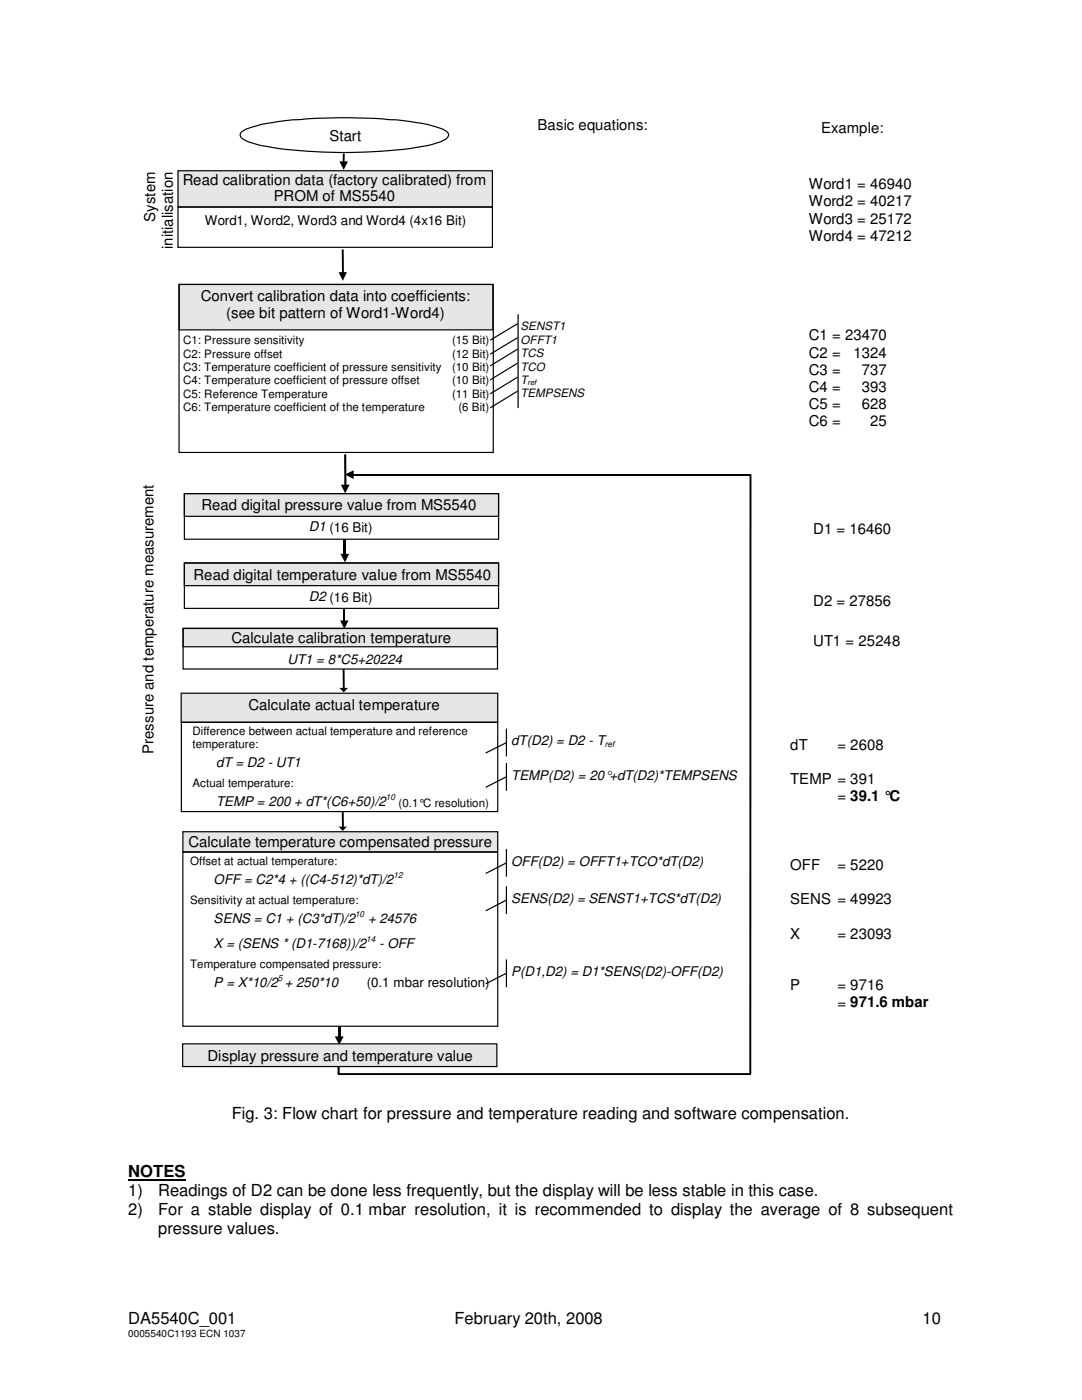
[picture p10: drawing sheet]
<svg xmlns="http://www.w3.org/2000/svg" width="216mm" height="279mm" viewBox="0 0 216 279" stroke-linecap="round" stroke-linejoin="round" font-family="sans-serif">
<defs><g id="words">
<g font-size="3.3">
<text x="46.2" y="223.4">Fig. 3: Flow chart for pressure and temperature reading and software compensation.</text>
<text x="25.6" y="238.7">1)</text>
<text x="25.6" y="234.9">NOTES</text>
<text x="31.5" y="238.7">Readings of D2 can be done less frequently, but the display will be less stable in this case.</text>
<text x="25.6" y="242.4">2)</text>
<text x="31.5" y="242.4">For a stable display of 0.1 mbar resolution, it is recommended to display the average of 8 subsequent</text>
<text x="31.5" y="246.3">pressure values.</text>
<text x="25.6" y="264.2">DA5540C_001</text>
<text x="90.7" y="264.2">February 20th, 2008</text>
<text x="184.1" y="264.2">10</text>
</g>
<g font-size="3">
<text x="65.7" y="28.1">Start</text>
<text x="107.3" y="25.9">Basic equations:</text>
<text x="163.8" y="26.5">Example:</text>
<text x="36.4" y="36.8">Read calibration data (factory calibrated) from</text>
<text x="54.6" y="40.2">PROM of MS5540</text>
<text x="161.4" y="37.8">Word1 = 46940</text>
<text x="161.4" y="41.2">Word2 = 40217</text>
<text x="30.9" y="44.2" transform="rotate(-90 30.9 44.2)">System</text>
<text x="161.4" y="44.7">Word3 = 25172</text>
<text x="34.5" y="49.7" transform="rotate(-90 34.5 49.7)">initialisation</text>
<text x="161.4" y="48">Word4 = 47212</text>
<text x="40" y="60">Convert calibration data into coefficients:</text>
<text x="45.1" y="63.4">(see bit pattern of Word1-Word4)</text>
<text x="161.4" y="67.9">C1 = 23470</text>
<text x="161.4" y="71.4">C2 =</text>
<text x="170.3" y="71.4">1324</text>
<text x="161.4" y="74.8">C3 =</text>
<text x="172" y="74.8">737</text>
<text x="161.4" y="78.2">C4 =</text>
<text x="161.4" y="81.7">C5 =</text>
<text x="172" y="78.2">393</text>
<text x="172" y="81.7">628</text>
<text x="161.4" y="85">C6 =</text>
<text x="173.6" y="85">25</text>
<text x="40.2" y="101.9">Read digital pressure value from MS5540</text>
<text x="162.3" y="106.5">D1 = 16460</text>
<text x="38.6" y="115.7">Read digital temperature value from MS5540</text>
<text x="162.3" y="120.9">D2 = 27856</text>
<text x="46.2" y="128.3">Calculate calibration temperature</text>
<text x="162.3" y="128.9">UT1 = 25248</text>
<text x="49.6" y="141.7">Calculate actual temperature</text>
<text x="157.7" y="149.6">dT</text>
<text x="167.1" y="149.6">= 2608</text>
<text x="30.6" y="150.5" transform="rotate(-90 30.6 150.5)">Pressure and temperature measurement</text>
<text x="157.7" y="156.5">TEMP = 391</text>
<text x="167.1" y="159.9">= 39.1 °C</text>
<text x="37.6" y="169.1">Calculate temperature compensated pressure</text>
<text x="157.7" y="173.7">OFF</text>
<text x="167.1" y="173.7">= 5220</text>
<text x="157.7" y="180.5">SENS = 49923</text>
<text x="157.7" y="187.4">X</text>
<text x="167.1" y="187.4">= 23093</text>
<text x="157.7" y="197.7">P</text>
<text x="167.1" y="197.7">= 9716</text>
<text x="167.1" y="201.1">= 971.6 mbar</text>
<text x="41.4" y="211.7">Display pressure and temperature value</text>
</g>
<g font-size="2.7">
<text x="40.9" y="44.8">Word1, Word2, Word3 and Word4 (4x16 Bit)</text>
<text x="61.6" y="106">D1 (16 Bit)</text>
<text x="61.6" y="120">D2 (16 Bit)</text>
<text x="57.4" y="132.5">UT1 = 8*C5+20224</text>
<text x="102" y="148.8">dT(D2) = D2 - T</text>
<text x="43.1" y="153.2">dT = D2 - UT1</text>
<text x="102" y="155.6">TEMP(D2) = 20°+dT(D2)*TEMPSENS</text>
<text x="43.1" y="160.9">TEMP = 200 + dT*(C6+50)/2</text>
<text x="102" y="172.8">OFF(D2) = OFFT1+TCO*dT(D2)</text>
<text x="42.6" y="176.5">OFF = C2*4 + ((C4-512)*dT)/2</text>
<text x="42.6" y="184.2">SENS = C1 + (C3*dT)/2</text>
<text x="73.4" y="184.2">+ 24576</text>
<text x="102" y="180.2">SENS(D2) = SENST1+TCS*dT(D2)</text>
<text x="42.6" y="189.3">X = (SENS * (D1-7168))/2</text>
<text x="75.6" y="189.3">- OFF</text>
<text x="42.6" y="197">P = X*10/2 + 250*10</text>
<text x="73.2" y="197.1">(0.1 mbar resolution)</text>
<text x="102" y="194.8">P(D1,D2) = D1*SENS(D2)-OFF(D2)</text>
</g>
<g font-size="2.3">
<text x="103.9" y="65.9">SENST1</text>
<text x="36.5" y="68.7">C1: Pressure sensitivity</text>
<text x="36.5" y="71.4">C2: Pressure offset</text>
<text x="90.2" y="68.7">(15 Bit)</text>
<text x="90.2" y="71.4">(12 Bit)</text>
<text x="103.9" y="68.6">OFFT1</text>
<text x="103.9" y="71.3">TCS</text>
<text x="36.5" y="74">C3: Temperature coefficient of pressure sensitivity</text>
<text x="36.5" y="76.7">C4: Temperature coefficient of pressure offset</text>
<text x="90.2" y="74">(10 Bit)</text>
<text x="90.2" y="76.7">(10 Bit)</text>
<text x="103.9" y="74">TCO</text>
<text x="103.9" y="76.6">T</text>
<text x="36.5" y="79.4">C5: Reference Temperature</text>
<text x="36.5" y="82">C6: Temperature coefficient of the temperature</text>
<text x="90.2" y="79.4">(11 Bit)</text>
<text x="91.5" y="82">(6 Bit)</text>
<text x="103.9" y="79.2">TEMPSENS</text>
<text x="38.4" y="146.7">Difference between actual temperature and reference</text>
<text x="38.4" y="149.4">temperature:</text>
<text x="38.4" y="157.1">Actual temperature:</text>
<text x="79.5" y="161">(0.1°C resolution)</text>
<text x="37.9" y="172.7">Offset at actual temperature:</text>
<text x="37.9" y="180.4">Sensitivity at actual temperature:</text>
<text x="37.9" y="193.1">Temperature compensated pressure:</text>
</g>
<text font-size="2" x="25.6" y="266.9">0005540C1193 ECN 1037</text>
<g font-size="1.7">
<text x="120.7" y="149.1">ref</text>
<text x="77" y="159.6">10</text>
<text x="78.5" y="175.3">12</text>
<text x="70.9" y="183">10</text>
<text x="73.1" y="188">14</text>
<text x="55.5" y="195.7">5</text>
</g>
<text font-size="1.5" x="105.3" y="76.9">ref</text>
</g></defs>
<path d="M103.2 64.6l-5.3 3.3M103.2 67.4l-5.3 3.3M103.2 69.7l-5.3 3.3M103.2 75.3l-5.3 3.3M103.2 72.5l-5.3 3.3M103.2 78.1l-5.3 3.3M103.4 62.8v18.6" fill="none" stroke="#000" stroke-width=".24"/>
<path d="M68.4 30.6h.4l-.1 1.8h-.3zM68.7 90.7h.4v6.2h-.4zM67.4 212.9h.4v1.5h-.2l.1-.2 .1 .2-.2-.2h82.2v.3h-82.2l-.2-.1z" fill="#000"/>
<path d="M67.7 32.2h1.7l-.8 1.7zM67.6 54.3h1.6l-.8 1.7zM68 96.7h1.8l-.9 1.8zM68.8 94.7l1.8-.8v1.7zM67.9 110.5h1.8l-.9 1.7zM67.9 123.8h1.7l-.9 1.7zM66.8 206.8h1.8l-.9 1.7z" fill="#000"/>
<path d="M68.4 49.8v4.7M149.7 94.7v119.7M68.8 107.6v3.1M67.7 204.7v2.4" fill="none" stroke="#000" stroke-width=".42"/>
<path d="M70.4 94.7h79.3M68.7 121.6v2.4" fill="none" stroke="#000" stroke-width=".38"/>
<path d="M48.1 26.4a14.7 14.7 0 0 1 6.2-1.9 106.8 106.8 0 0 1 30 .1l3.6 1a2.18 2.18 0 0 1 1.6 1.4 1.51 1.51 0 0 1-1.1 1 24.6 24.6 0 0 1-7.8 1.8 104.5 104.5 0 0 1-28.5-.8l-2.5-.7a2.42 2.42 0 0 1-1.7-1.3z" fill-rule="evenodd" fill="#fff"/>
<path d="M48.1 26.4a14.7 14.7 0 0 1 6.2-1.9 106.8 106.8 0 0 1 30 .1l3.6 1a2.18 2.18 0 0 1 1.6 1.4 1.51 1.51 0 0 1-1.1 1 24.6 24.6 0 0 1-7.8 1.8 104.5 104.5 0 0 1-28.5-.8l-2.5-.7a2.42 2.42 0 0 1-1.7-1.3z" fill="none" stroke="#000" stroke-width=".24"/>
<path d="M35.7 56.8h62.6v9h-62.6z" fill-rule="evenodd" fill="#e6e6e6"/>
<path d="M35.7 56.8h62.6v9h-62.6zM35.7 56.8h62.7v33.5h-62.7z" fill="none" stroke="#000" stroke-width=".24"/>
<path d="M35.5 34.1h62.8v7.2h-62.8z" fill-rule="evenodd" fill="#e6e6e6"/>
<path d="M35.5 34.1h62.8v7.2h-62.8zM35.5 41.3h62.8v8.1h-62.8z" fill="none" stroke="#000" stroke-width=".24"/>
<path d="M36.8 98.5h62.7v4.5h-62.7z" fill-rule="evenodd" fill="#e6e6e6"/>
<path d="M36.8 98.5h62.7v4.5h-62.7zM36.8 98.5h62.7v9.1h-62.7z" fill="none" stroke="#000" stroke-width=".24"/>
<path d="M36.8 112.4h62.7v4.5h-62.7z" fill-rule="evenodd" fill="#e6e6e6"/>
<path d="M36.8 112.4h62.7v4.5h-62.7zM36.8 112.4h62.7v9h-62.7z" fill="none" stroke="#000" stroke-width=".24"/>
<path d="M36.4 208.3h62.7v4.6h-62.7z" fill-rule="evenodd" fill="#e6e6e6"/>
<path d="M36.4 208.3h62.7v4.6h-62.7z" fill="none" stroke="#000" stroke-width=".24"/>
<path d="M36.5 125.4h62.7v3.7h-62.7z" fill-rule="evenodd" fill="#e6e6e6"/>
<path d="M36.5 125.4h62.7v3.7h-62.7z" fill="none" stroke="#000" stroke-width=".24"/>
<path d="M36.5 166h62.8v4h-62.8z" fill-rule="evenodd" fill="#e6e6e6"/>
<path d="M36.5 125.4h62.8v8.1h-62.8zM36.5 166h62.8v4h-62.8zM36.5 170.1h62.8v34.7h-62.8z" fill="none" stroke="#000" stroke-width=".24"/>
<path d="M68.6 133.6v3.9M68.4 162v3.1" fill="none" stroke="#000" stroke-width=".42"/>
<path d="M67.7 137.3h1.7l-.8 .9zM67.6 165h1.6l-.8 .8z" fill="#000"/>
<path d="M36.2 138.3h63.1v5.8h-63.1z" fill-rule="evenodd" fill="#e6e6e6"/>
<path d="M36.2 138.3h63.1v5.8h-63.1zM36.2 144.1h63.1v17.9h-63.1zM101 148.2l-4 2M101 145.5v5.4M101 152.4v5.3M101 155l-4 2.1M101 169.5v5.4M101 177v5.3M101 172.2l-4 2.1M101 179.6l-4 2.1M101 191.6v5.3M101 194.2l-4 2.1" fill="none" stroke="#000" stroke-width=".24"/>
<path d="M25.6 235.4h11.4" fill="none" stroke="#000" stroke-width=".38"/>
<use href="#words"/>
</svg>
